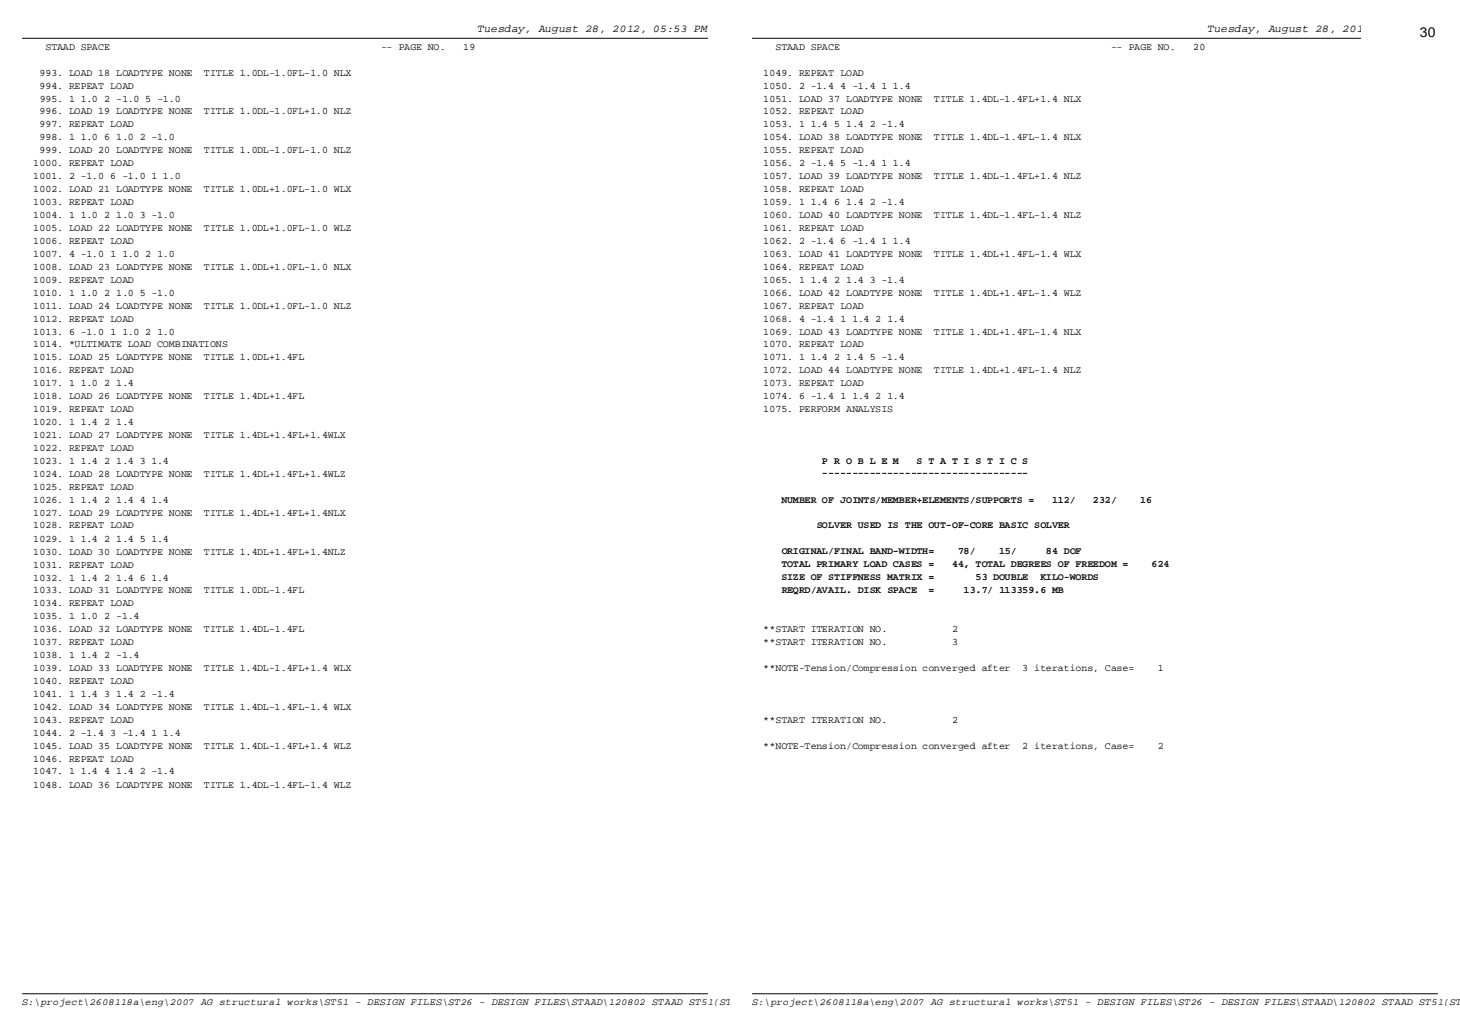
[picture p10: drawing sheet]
<svg xmlns="http://www.w3.org/2000/svg" width="297mm" height="210mm" viewBox="0 0 297 210" stroke-linecap="round" stroke-linejoin="round" font-family="sans-serif">
<defs><g id="words">
<text font-size="2.8" x="288.9" y="7.6">30</text>
<g font-size="2.3">
<text x="97.2" y="6.4">Tuesday, August 28, 2012, 05:53 PM</text>
<text x="245.7" y="6.4">Tuesday, August 28, 2012, 05:53 PM</text>
</g>
<g font-size="2">
<text x="9.2" y="10.2">STAAD SPACE</text>
<text x="77.6" y="10.2">-- PAGE NO.</text>
<text x="94.2" y="10.2">19</text>
<text x="157.7" y="10.2">STAAD SPACE</text>
<text x="226.1" y="10.2">-- PAGE NO.</text>
<text x="242.7" y="10.2">20</text>
<text x="8" y="15.4">993. LOAD 18 LOADTYPE NONE</text>
<text x="41.5" y="15.4">TITLE 1.0DL-1.0FL-1.0 NLX</text>
<text x="155.3" y="15.4">1049. REPEAT LOAD</text>
<text x="8" y="18">994. REPEAT LOAD</text>
<text x="8" y="23.3">996. LOAD 19 LOADTYPE NONE</text>
<text x="8.1" y="20.7">995. 1 1.0 2 -1.0 5 -1.0</text>
<text x="41.5" y="23.3">TITLE 1.0DL-1.0FL+1.0 NLZ</text>
<text x="155.3" y="18">1050. 2 -1.4 4 -1.4 1 1.4</text>
<text x="155.3" y="23.3">1052. REPEAT LOAD</text>
<text x="155.3" y="20.7">1051. LOAD 37 LOADTYPE NONE</text>
<text x="190" y="20.7">TITLE 1.4DL-1.4FL+1.4 NLX</text>
<text x="8" y="28.5">998. 1 1.0 6 1.0 2 -1.0</text>
<text x="8" y="25.9">997. REPEAT LOAD</text>
<text x="155.3" y="25.9">1053. 1 1.4 5 1.4 2 -1.4</text>
<text x="155.3" y="28.5">1054. LOAD 38 LOADTYPE NONE</text>
<text x="190" y="28.5">TITLE 1.4DL-1.4FL-1.4 NLX</text>
<text x="6.8" y="33.8">1000. REPEAT LOAD</text>
<text x="8" y="31.2">999. LOAD 20 LOADTYPE NONE</text>
<text x="41.5" y="31.2">TITLE 1.0DL-1.0FL-1.0 NLZ</text>
<text x="155.3" y="33.8">1056. 2 -1.4 5 -1.4 1 1.4</text>
<text x="155.3" y="31.2">1055. REPEAT LOAD</text>
<text x="6.8" y="36.5">1001. 2 -1.0 6 -1.0 1 1.0</text>
<text x="6.8" y="41.7">1003. REPEAT LOAD</text>
<text x="6.8" y="39.1">1002. LOAD 21 LOADTYPE NONE</text>
<text x="41.5" y="39.1">TITLE 1.0DL+1.0FL-1.0 WLX</text>
<text x="155.3" y="41.7">1059. 1 1.4 6 1.4 2 -1.4</text>
<text x="155.3" y="39.1">1058. REPEAT LOAD</text>
<text x="155.3" y="36.5">1057. LOAD 39 LOADTYPE NONE</text>
<text x="190" y="36.5">TITLE 1.4DL-1.4FL+1.4 NLZ</text>
<text x="6.8" y="44.4">1004. 1 1.0 2 1.0 3 -1.0</text>
<text x="6.8" y="47">1005. LOAD 22 LOADTYPE NONE</text>
<text x="41.5" y="47">TITLE 1.0DL+1.0FL-1.0 WLZ</text>
<text x="155.3" y="47">1061. REPEAT LOAD</text>
<text x="155.3" y="44.4">1060. LOAD 40 LOADTYPE NONE</text>
<text x="190" y="44.4">TITLE 1.4DL-1.4FL-1.4 NLZ</text>
<text x="6.8" y="49.6">1006. REPEAT LOAD</text>
<text x="6.8" y="52.2">1007. 4 -1.0 1 1.0 2 1.0</text>
<text x="155.3" y="49.6">1062. 2 -1.4 6 -1.4 1 1.4</text>
<text x="155.3" y="52.2">1063. LOAD 41 LOADTYPE NONE</text>
<text x="190" y="52.2">TITLE 1.4DL+1.4FL-1.4 WLX</text>
<text x="6.8" y="57.5">1009. REPEAT LOAD</text>
<text x="6.8" y="54.9">1008. LOAD 23 LOADTYPE NONE</text>
<text x="41.5" y="54.9">TITLE 1.0DL+1.0FL-1.0 NLX</text>
<text x="155.3" y="57.5">1065. 1 1.4 2 1.4 3 -1.4</text>
<text x="155.3" y="54.9">1064. REPEAT LOAD</text>
<text x="6.8" y="60.2">1010. 1 1.0 2 1.0 5 -1.0</text>
<text x="6.8" y="65.4">1012. REPEAT LOAD</text>
<text x="6.8" y="62.8">1011. LOAD 24 LOADTYPE NONE</text>
<text x="41.5" y="62.8">TITLE 1.0DL+1.0FL-1.0 NLZ</text>
<text x="155.3" y="62.8">1067. REPEAT LOAD</text>
<text x="155.3" y="65.4">1068. 4 -1.4 1 1.4 2 1.4</text>
<text x="155.3" y="60.2">1066. LOAD 42 LOADTYPE NONE</text>
<text x="190" y="60.2">TITLE 1.4DL+1.4FL-1.4 WLZ</text>
<text x="6.8" y="70.7">1014. *ULTIMATE LOAD COMBINATIONS</text>
<text x="6.8" y="68.1">1013. 6 -1.0 1 1.0 2 1.0</text>
<text x="155.3" y="70.7">1070. REPEAT LOAD</text>
<text x="155.3" y="68.1">1069. LOAD 43 LOADTYPE NONE</text>
<text x="190" y="68.1">TITLE 1.4DL+1.4FL-1.4 NLX</text>
<text x="6.8" y="73.3">1015. LOAD 25 LOADTYPE NONE</text>
<text x="6.8" y="75.9">1016. REPEAT LOAD</text>
<text x="41.5" y="73.3">TITLE 1.0DL+1.4FL</text>
<text x="155.3" y="73.3">1071. 1 1.4 2 1.4 5 -1.4</text>
<text x="155.3" y="75.9">1072. LOAD 44 LOADTYPE NONE</text>
<text x="190" y="75.9">TITLE 1.4DL+1.4FL-1.4 NLZ</text>
<text x="6.8" y="81.2">1018. LOAD 26 LOADTYPE NONE</text>
<text x="6.8" y="83.8">1019. REPEAT LOAD</text>
<text x="6.8" y="78.6">1017. 1 1.0 2 1.4</text>
<text x="41.5" y="81.2">TITLE 1.4DL+1.4FL</text>
<text x="155.3" y="83.8">1075. PERFORM ANALYSIS</text>
<text x="155.3" y="78.6">1073. REPEAT LOAD</text>
<text x="155.3" y="81.2">1074. 6 -1.4 1 1.4 2 1.4</text>
<text x="6.8" y="89.2">1021. LOAD 27 LOADTYPE NONE</text>
<text x="6.8" y="86.5">1020. 1 1.4 2 1.4</text>
<text x="41.5" y="89.2">TITLE 1.4DL+1.4FL+1.4WLX</text>
<text x="6.8" y="94.4">1023. 1 1.4 2 1.4 3 1.4</text>
<text x="6.8" y="91.8">1022. REPEAT LOAD</text>
<text x="167.2" y="94.3">P R O B L E M</text>
<text x="186.5" y="94.3">S T A T I S T I C S</text>
<text x="6.8" y="97">1024. LOAD 28 LOADTYPE NONE</text>
<text x="6.8" y="99.7">1025. REPEAT LOAD</text>
<text x="41.5" y="97">TITLE 1.4DL+1.4FL+1.4WLZ</text>
<text x="167.2" y="96.9">-----------------------------------</text>
<text x="6.8" y="102.3">1026. 1 1.4 2 1.4 4 1.4</text>
<text x="6.8" y="104.9">1027. LOAD 29 LOADTYPE NONE</text>
<text x="6.8" y="107.5">1028. REPEAT LOAD</text>
<text x="41.5" y="104.9">TITLE 1.4DL+1.4FL+1.4NLX</text>
<text x="159" y="102.3">NUMBER OF JOINTS/MEMBER+ELEMENTS/SUPPORTS =</text>
<text x="166.1" y="107.5">SOLVER USED IS THE OUT-OF-CORE BASIC SOLVER</text>
<text x="214" y="102.3">112/</text>
<text x="222.3" y="102.3">232/</text>
<text x="232" y="102.3">16</text>
<text x="6.8" y="110.2">1029. 1 1.4 2 1.4 5 1.4</text>
<text x="6.8" y="112.9">1030. LOAD 30 LOADTYPE NONE</text>
<text x="41.5" y="112.9">TITLE 1.4DL+1.4FL+1.4NLZ</text>
<text x="159" y="112.8">ORIGINAL/FINAL BAND-WIDTH=</text>
<text x="194.9" y="112.8">78/</text>
<text x="203.3" y="112.8">15/</text>
<text x="212.8" y="112.8">84 DOF</text>
<text x="6.8" y="118.1">1032. 1 1.4 2 1.4 6 1.4</text>
<text x="6.8" y="115.5">1031. REPEAT LOAD</text>
<text x="159" y="115.4">TOTAL PRIMARY LOAD CASES =</text>
<text x="159" y="118">SIZE OF STIFFNESS MATRIX =</text>
<text x="193.7" y="115.4">44, TOTAL DEGREES OF FREEDOM =</text>
<text x="198.5" y="118">53 DOUBLE</text>
<text x="211.6" y="118">KILO-WORDS</text>
<text x="234.3" y="115.4">624</text>
<text x="6.8" y="120.7">1033. LOAD 31 LOADTYPE NONE</text>
<text x="6.8" y="123.4">1034. REPEAT LOAD</text>
<text x="6.8" y="126">1035. 1 1.0 2 -1.4</text>
<text x="41.5" y="120.7">TITLE 1.0DL-1.4FL</text>
<text x="159" y="120.7">REQRD/AVAIL. DISK SPACE</text>
<text x="188.9" y="120.7">=</text>
<text x="196" y="120.7">13.7/ 113359.6 MB</text>
<text x="6.8" y="128.6">1036. LOAD 32 LOADTYPE NONE</text>
<text x="6.8" y="131.2">1037. REPEAT LOAD</text>
<text x="41.5" y="128.6">TITLE 1.4DL-1.4FL</text>
<text x="155.3" y="128.6">**START ITERATION NO.</text>
<text x="155.3" y="131.2">**START ITERATION NO.</text>
<text x="193.7" y="128.6">2</text>
<text x="193.7" y="131.2">3</text>
<text x="6.8" y="133.9">1038. 1 1.4 2 -1.4</text>
<text x="6.8" y="136.6">1039. LOAD 33 LOADTYPE NONE</text>
<text x="41.5" y="136.6">TITLE 1.4DL-1.4FL+1.4 WLX</text>
<text x="155.3" y="136.6">**NOTE-Tension/Compression converged after</text>
<text x="207.9" y="136.6">3 iterations, Case=</text>
<text x="235.5" y="136.6">1</text>
<text x="6.8" y="141.8">1041. 1 1.4 3 1.4 2 -1.4</text>
<text x="6.8" y="139.2">1040. REPEAT LOAD</text>
<text x="6.8" y="149.7">1044. 2 -1.4 3 -1.4 1 1.4</text>
<text x="6.8" y="147.1">1043. REPEAT LOAD</text>
<text x="6.8" y="144.4">1042. LOAD 34 LOADTYPE NONE</text>
<text x="41.5" y="144.4">TITLE 1.4DL-1.4FL-1.4 WLX</text>
<text x="155.3" y="147.1">**START ITERATION NO.</text>
<text x="193.7" y="147.1">2</text>
<text x="6.8" y="154.9">1046. REPEAT LOAD</text>
<text x="6.8" y="152.3">1045. LOAD 35 LOADTYPE NONE</text>
<text x="41.5" y="152.3">TITLE 1.4DL-1.4FL+1.4 WLZ</text>
<text x="155.3" y="152.3">**NOTE-Tension/Compression converged after</text>
<text x="207.9" y="152.3">2 iterations, Case=</text>
<text x="235.5" y="152.3">2</text>
<text x="6.8" y="157.6">1047. 1 1.4 4 1.4 2 -1.4</text>
<text x="6.8" y="160.3">1048. LOAD 36 LOADTYPE NONE</text>
<text x="41.5" y="160.3">TITLE 1.4DL-1.4FL-1.4 WLZ</text>
<text x="4.5" y="204.6">S:\project\2608118a\eng\2007 AG structural works\ST51 - DESIGN FILES\ST26 - DESIGN FILES\STAAD\120802 STAAD ST51(ST26) PR 421-425\120802_ST51(ST26) PR 421-425 R6.anl</text>
<text x="127.7" y="204.6">Page 19 of 47</text>
<text x="153" y="204.6">S:\project\2608118a\eng\2007 AG structural works\ST51 - DESIGN FILES\ST26 - DESIGN FILES\STAAD\120802 STAAD ST51(ST2</text>
<text x="276.2" y="204.6">Page 20 of 47</text>
</g>
</g></defs>
<path d="M4.5 7.8h139.5" fill="none" stroke="#000" stroke-width=".2"/>
<g fill="#fefffe">
<path d="M97.2 4.5h47.1v2.6h-47.1z"/>
<path d="M4.5 8.4h92.2v2.3h-92.2z"/>
<path d="M4.5 13.7h67.1v2.2h-67.1z"/>
<path d="M4.5 16.3h22.7v2.3h-22.7z"/>
<path d="M4.5 19h32.3v2.2h-32.3z"/>
<path d="M4.5 21.6h67.1v2.2h-67.1z"/>
<path d="M4.5 24.2h22.7v2.3h-22.7z"/>
<path d="M4.5 26.9h31.1v2.2h-31.1z"/>
<path d="M4.5 29.5h67.1v2.2h-67.1z"/>
<path d="M4.5 32.1h22.7v2.3h-22.7z"/>
<path d="M4.5 34.8h32.3v2.2h-32.3z"/>
<path d="M4.5 37.4h67.1v2.2h-67.1z"/>
<path d="M4.5 40h22.7v2.3h-22.7z"/>
<path d="M4.5 42.7h31.1v2.2h-31.1z"/>
<path d="M4.5 45.3h67.1v2.2h-67.1z"/>
<path d="M4.5 47.9h22.7v2.3h-22.7z"/>
<path d="M4.5 50.6h31.1v2.2h-31.1z"/>
<path d="M4.5 53.2h67.1v2.2h-67.1z"/>
<path d="M4.5 55.8h22.7v2.3h-22.7z"/>
<path d="M4.5 58.5h31.1v2.2h-31.1z"/>
<path d="M4.5 61.1h67.1v2.2h-67.1z"/>
<path d="M4.5 63.7h22.7v2.3h-22.7z"/>
<path d="M4.5 66.4h31.1v2.2h-31.1z"/>
<path d="M4.5 69h41.9v2.2h-41.9z"/>
<path d="M4.5 71.6h57.5v2.3h-57.5z"/>
<path d="M4.5 74.3h22.7v2.2h-22.7z"/>
<path d="M4.5 76.9h22.7v2.2h-22.7z"/>
<path d="M4.5 79.5h57.5v2.3h-57.5z"/>
<path d="M4.5 82.2h22.7v2.2h-22.7z"/>
<path d="M4.5 84.8h22.7v2.2h-22.7z"/>
<path d="M4.5 87.4h65.9v2.3h-65.9z"/>
<path d="M4.5 90.1h22.7v2.2h-22.7z"/>
<path d="M4.5 92.7h29.9v2.2h-29.9z"/>
<path d="M4.5 95.3h65.9v2.3h-65.9z"/>
<path d="M4.5 98h22.7v2.2h-22.7z"/>
<path d="M4.5 100.6h29.9v2.2h-29.9z"/>
<path d="M4.5 103.3h65.9v2.2h-65.9z"/>
<path d="M4.5 105.9h22.7v2.2h-22.7z"/>
<path d="M4.5 108.5h29.9v2.2h-29.9z"/>
<path d="M4.5 111.2h65.9v2.2h-65.9z"/>
<path d="M4.5 113.8h22.7v2.2h-22.7z"/>
<path d="M4.5 116.4h29.9v2.2h-29.9z"/>
<path d="M4.5 119.1h57.5v2.2h-57.5z"/>
<path d="M4.5 121.7h22.7v2.2h-22.7z"/>
<path d="M4.5 124.3h23.9v2.2h-23.9z"/>
<path d="M4.5 127h57.5v2.2h-57.5z"/>
<path d="M4.5 129.6h22.7v2.2h-22.7z"/>
<path d="M4.5 132.2h23.9v2.2h-23.9z"/>
<path d="M4.5 134.9h67.1v2.2h-67.1z"/>
<path d="M4.5 137.5h22.7v2.2h-22.7z"/>
<path d="M4.5 140.1h31.1v2.2h-31.1z"/>
<path d="M4.5 142.8h67.1v2.2h-67.1z"/>
<path d="M4.5 145.4h22.7v2.2h-22.7z"/>
<path d="M4.5 148h32.3v2.2h-32.3z"/>
<path d="M4.5 150.7h67.1v2.2h-67.1z"/>
<path d="M4.5 153.3h22.7v2.2h-22.7z"/>
<path d="M4.5 155.9h31.1v2.2h-31.1z"/>
<path d="M4.5 158.6h67.1v2.2h-67.1z"/>
</g>
<path d="M4.5 202.2h139.5" fill="none" stroke="#000" stroke-width=".2"/>
<g fill="#fefffe">
<path d="M127.7 202.9h16.3v2.2h-16.3z"/>
<path d="M4.5 202.9h144.1v2.2h-144.1z"/>
</g>
<path d="M153 7.8h139.5" fill="none" stroke="#000" stroke-width=".2"/>
<g fill="#fefffe">
<path d="M245.7 4.5h47.1v2.6h-47.1z"/>
<path d="M153 8.4h92.2v2.3h-92.2z"/>
<path d="M153 13.7h22.7v2.2h-22.7z"/>
<path d="M153 16.3h32.3v2.3h-32.3z"/>
<path d="M153 19h67.1v2.2h-67.1z"/>
<path d="M153 21.6h22.7v2.2h-22.7z"/>
<path d="M153 24.2h31.1v2.3h-31.1z"/>
<path d="M153 26.9h67.1v2.2h-67.1z"/>
<path d="M153 29.5h22.7v2.2h-22.7z"/>
<path d="M153 32.1h32.3v2.3h-32.3z"/>
<path d="M153 34.8h67.1v2.2h-67.1z"/>
<path d="M153 37.4h22.7v2.2h-22.7z"/>
<path d="M153 40h31.1v2.3h-31.1z"/>
<path d="M153 42.7h67.1v2.2h-67.1z"/>
<path d="M153 45.3h22.7v2.2h-22.7z"/>
<path d="M153 47.9h32.3v2.3h-32.3z"/>
<path d="M153 50.6h67.1v2.2h-67.1z"/>
<path d="M153 53.2h22.7v2.2h-22.7z"/>
<path d="M153 55.8h31.1v2.3h-31.1z"/>
<path d="M153 58.5h67.1v2.2h-67.1z"/>
<path d="M153 61.1h22.7v2.2h-22.7z"/>
<path d="M153 63.7h31.1v2.3h-31.1z"/>
<path d="M153 66.4h67.1v2.2h-67.1z"/>
<path d="M153 69h22.7v2.2h-22.7z"/>
<path d="M153 71.6h31.1v2.3h-31.1z"/>
<path d="M153 74.3h67.1v2.2h-67.1z"/>
<path d="M153 76.9h22.7v2.2h-22.7z"/>
<path d="M153 79.5h31.1v2.3h-31.1z"/>
<path d="M153 82.2h28.7v2.2h-28.7z"/>
<path d="M153 87.4h1.2v2.3h-1.2z"/>
<path d="M153 90.1h1.2v2.2h-1.2z"/>
<path d="M153 92.7h56.3v2.2h-56.3z"/>
<path d="M153 95.3h56.3v2.3h-56.3z"/>
<path d="M153 98h1.2v2.2h-1.2z"/>
<path d="M153 100.6h81.4v2.2h-81.4z"/>
<path d="M153 105.9h64.7v2.2h-64.7z"/>
<path d="M153 111.2h67.1v2.2h-67.1z"/>
<path d="M153 113.8h85v2.2h-85z"/>
<path d="M153 116.4h70.7v2.2h-70.7z"/>
<path d="M153 119.1h63.5v2.2h-63.5z"/>
<path d="M153 121.7h1.2v2.2h-1.2z"/>
<path d="M153 127h41.9v2.2h-41.9z"/>
<path d="M153 129.6h41.9v2.2h-41.9z"/>
<path d="M153 132.2h1.2v2.2h-1.2z"/>
<path d="M153 134.9h83.8v2.2h-83.8z"/>
<path d="M153 137.5h1.2v2.2h-1.2z"/>
<path d="M153 140.1h1.2v2.2h-1.2z"/>
<path d="M153 142.8h1.2v2.2h-1.2z"/>
<path d="M153 145.4h41.9v2.2h-41.9z"/>
<path d="M153 148h1.2v2.2h-1.2z"/>
<path d="M153 150.7h83.8v2.2h-83.8z"/>
<path d="M153 153.3h1.2v2.2h-1.2z"/>
<path d="M153 155.9h1.2v2.2h-1.2z"/>
<path d="M153 158.6h1.2v2.2h-1.2z"/>
</g>
<path d="M153 202.2h139.5" fill="none" stroke="#000" stroke-width=".2"/>
<g fill="#fefffe">
<path d="M276.2 202.9h16.3v2.2h-16.3z"/>
<path d="M153 202.9h144.1v2.2h-144.1z"/>
</g>
<path d="M277 0h20v15h-20z" fill="#fff"/>
<use href="#words"/>
</svg>
